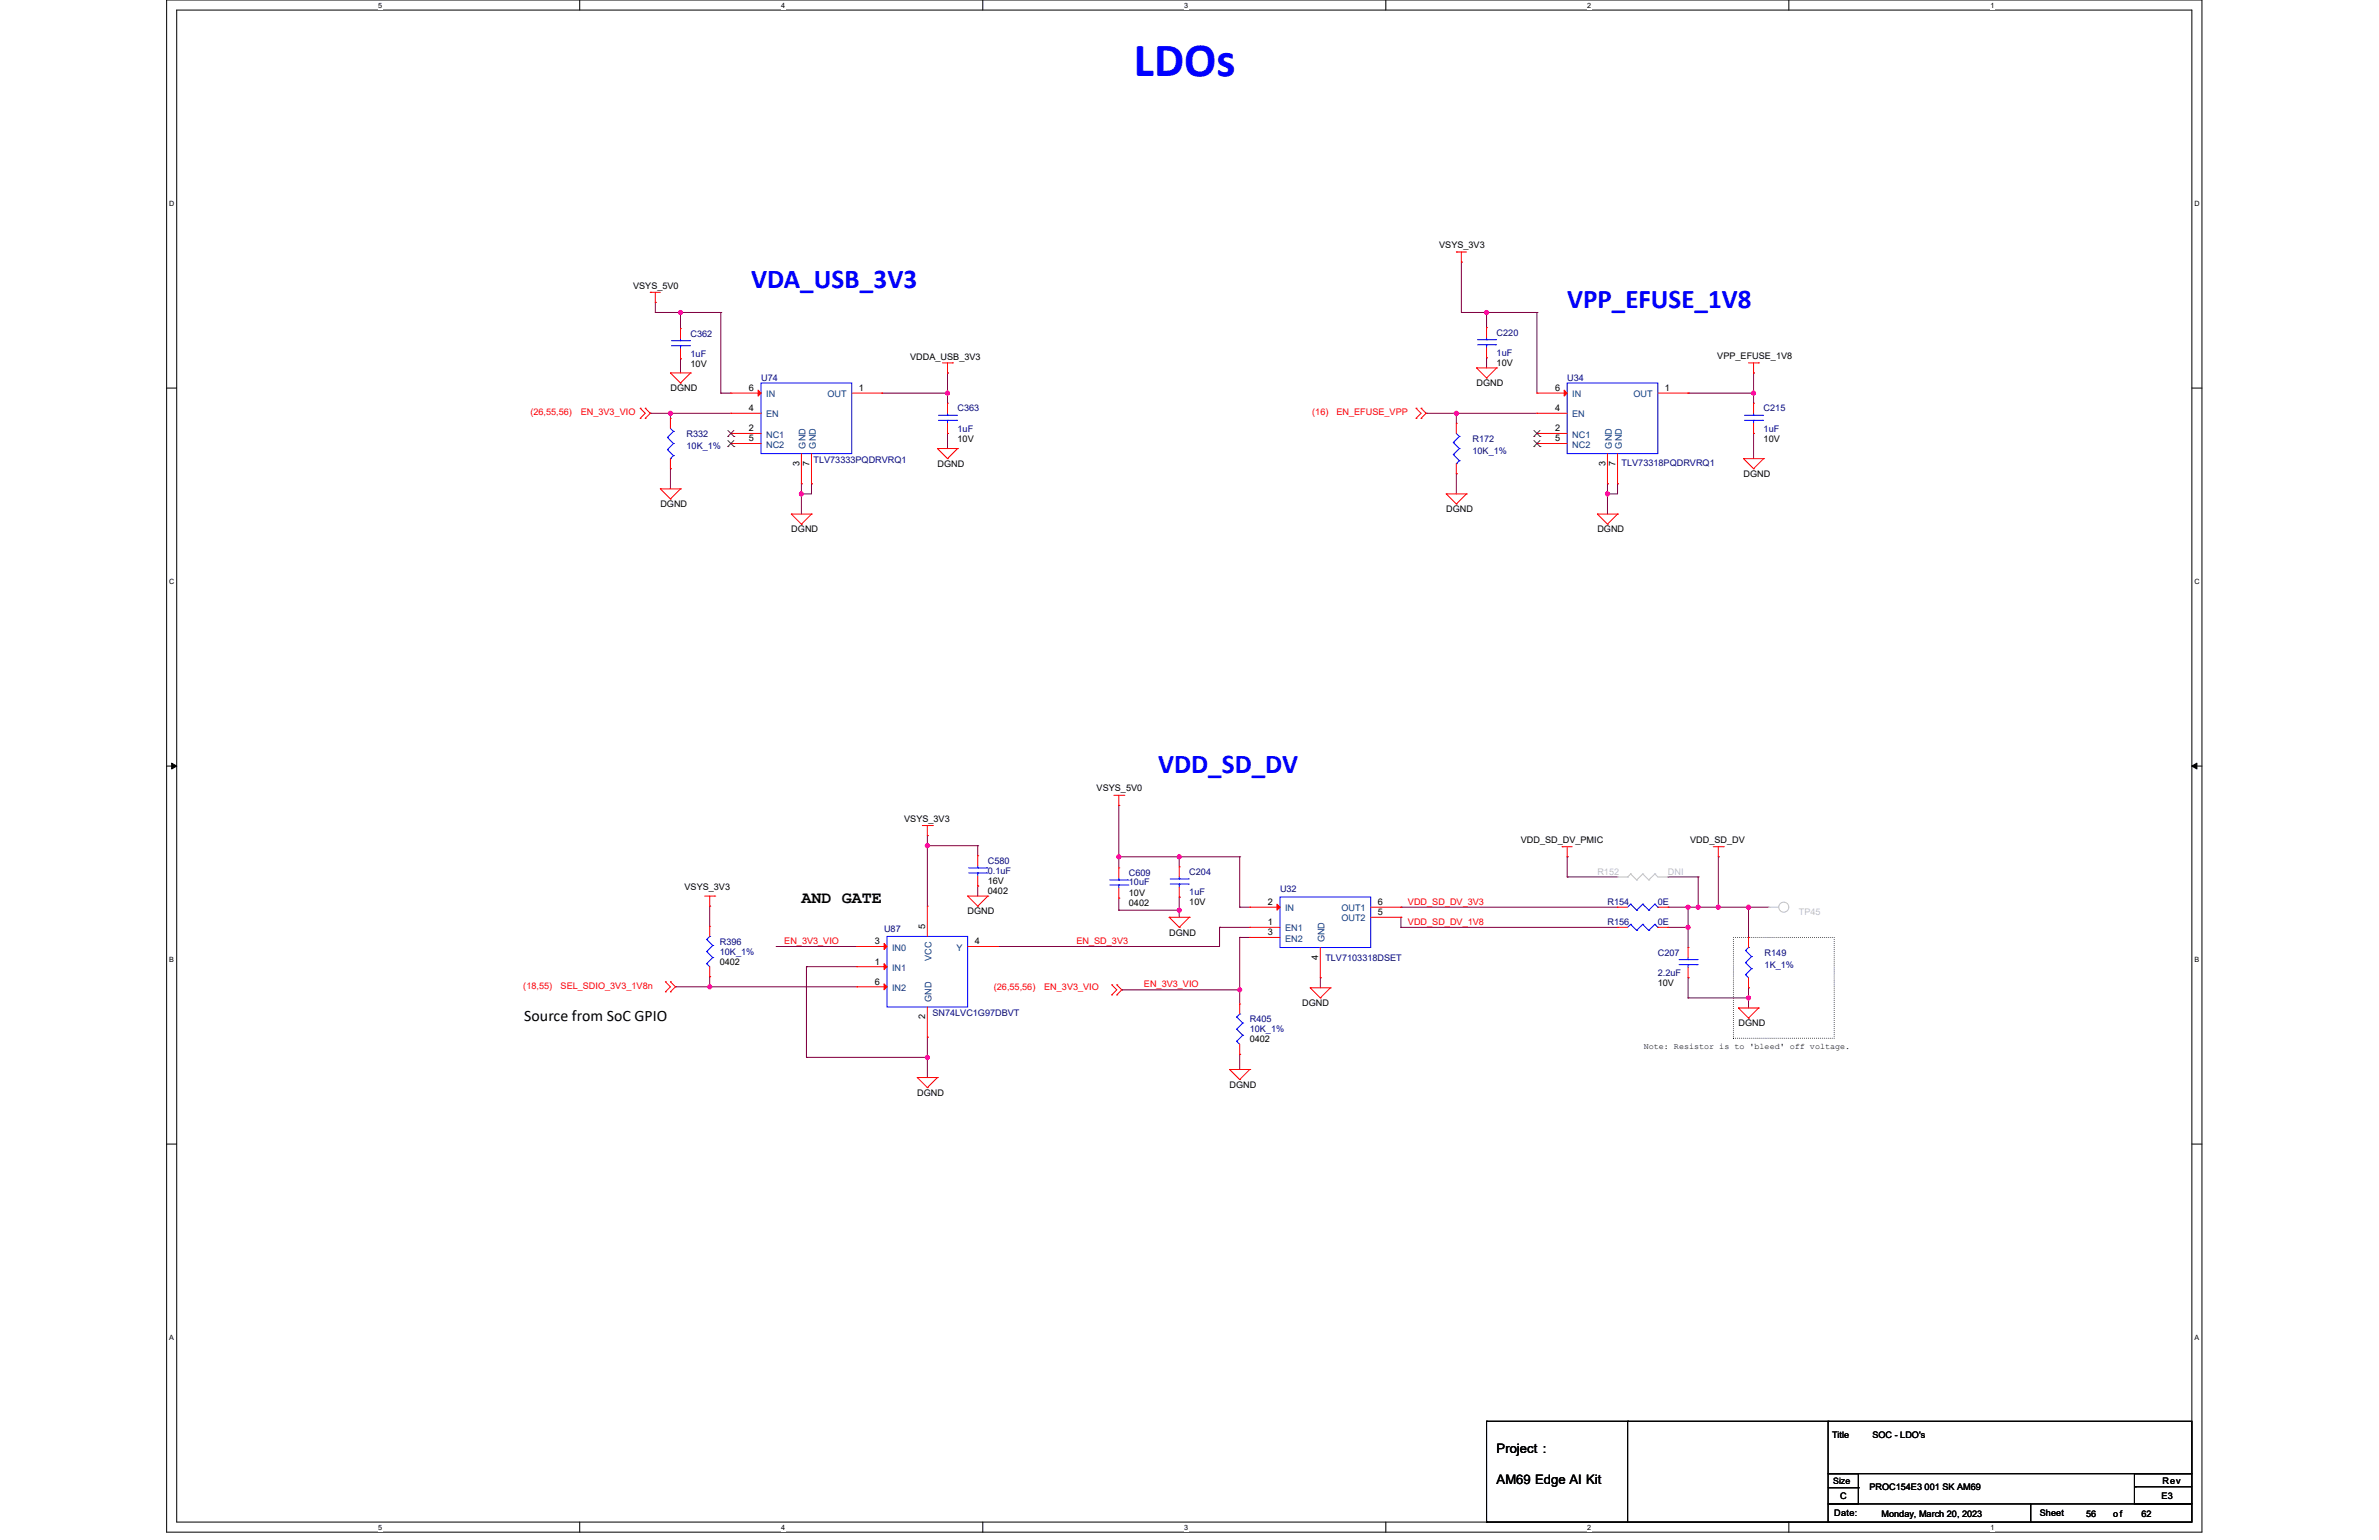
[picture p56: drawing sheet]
<svg xmlns="http://www.w3.org/2000/svg" width="432mm" height="279mm" viewBox="0 0 432 279" stroke-linecap="round" stroke-linejoin="round" font-family="sans-serif">
<defs><g id="words">
<text font-size="8.7" fill="#00f" x="205.8" y="13.7">LDOs</text>
<g font-size="4.9" fill="#00f">
<text x="136.3" y="52.2">VDA_USB_3V3</text>
<text x="284.4" y="55.9">VPP_EFUSE_1V8</text>
<text x="210.2" y="140.2">VDD_SD_DV</text>
</g>
<text font-size="3" x="145.5" y="163.8">AND GATE</text>
<text font-size="2.9" x="95.2" y="185.3">Source from SoC GPIO</text>
<g font-size="2.4">
<text x="271.6" y="263.7">Project :</text>
<text x="271.6" y="269.2">AM69 Edge AI Kit</text>
</g>
<g font-size="1.6">
<text x="261.2" y="45">VSYS_3V3</text>
<text x="114.9" y="52.5">VSYS_5V0</text>
<text x="165.2" y="65.3">VDDA_USB_3V3</text>
<text x="311.7" y="65.1">VPP_EFUSE_1V8</text>
<text x="121.7" y="71">DGND</text>
<text x="125.3" y="66.6">10V</text>
<text x="135.9" y="70.9">6</text>
<text x="155.9" y="70.9">1</text>
<text x="268" y="70.1">DGND</text>
<text x="271.6" y="66.4">10V</text>
<text x="282.2" y="70.9">6</text>
<text x="302.2" y="70.9">1</text>
<text x="135.9" y="74.6">4</text>
<text x="282.2" y="74.6">4</text>
<text x="135.9" y="78.3">2</text>
<text x="135.9" y="80.1">5</text>
<text x="173.8" y="80.1">10V</text>
<text x="282.2" y="78.3">2</text>
<text x="282.2" y="80.1">5</text>
<text x="320.1" y="80.1">10V</text>
<text x="145.1" y="84.5" transform="rotate(-90 145.1 84.5)">3</text>
<text x="146.9" y="84.5" transform="rotate(-90 146.9 84.5)">7</text>
<text x="170.1" y="84.7">DGND</text>
<text x="291.4" y="84.5" transform="rotate(-90 291.4 84.5)">3</text>
<text x="293.2" y="84.5" transform="rotate(-90 293.2 84.5)">7</text>
<text x="316.5" y="86.5">DGND</text>
<text x="119.9" y="92">DGND</text>
<text x="262.5" y="92.9">DGND</text>
<text x="143.6" y="96.6">DGND</text>
<text x="289.9" y="96.6">DGND</text>
<text x="199" y="143.6">VSYS_5V0</text>
<text x="164.1" y="149.1">VSYS_3V3</text>
<text x="276" y="152.9">VDD_SD_DV_PMIC</text>
<text x="306.8" y="152.9">VDD_SD_DV</text>
<text x="124.2" y="161.5">VSYS_3V3</text>
<text x="179.3" y="160.4">16V</text>
<text x="175.6" y="165.9">DGND</text>
<text x="179.3" y="162.2">0402</text>
<text x="204.9" y="162.6">10V</text>
<text x="204.9" y="164.4">0402</text>
<text x="215.9" y="164.2">10V</text>
<text x="230.1" y="164.2">2</text>
<text x="230.1" y="167.9">1</text>
<text x="250.1" y="166">5</text>
<text x="250.1" y="164.2">6</text>
<text x="158.8" y="171.3">3</text>
<text x="167.9" y="168.6" transform="rotate(-90 167.9 168.6)">5</text>
<text x="176.9" y="171.3">4</text>
<text x="212.2" y="169.7">DGND</text>
<text x="230.1" y="169.7">3</text>
<text x="130.6" y="175">0402</text>
<text x="158.8" y="175">1</text>
<text x="158.8" y="178.7">6</text>
<text x="239.3" y="174.1" transform="rotate(-90 239.3 174.1)">4</text>
<text x="300.9" y="178.9">10V</text>
<text x="167.9" y="184.9" transform="rotate(-90 167.9 184.9)">2</text>
<text x="236.4" y="182.5">DGND</text>
<text x="226.8" y="189.1">0402</text>
<text x="315.5" y="186.2">DGND</text>
<text x="223.2" y="197.4">DGND</text>
<text x="166.5" y="198.8">DGND</text>
<text x="332.5" y="260.8">Title</text>
<text x="339.9" y="260.8">SOC - LDO's</text>
<text x="332.7" y="269.2">Size</text>
<text x="392.5" y="269.2">Rev</text>
<text x="332.9" y="275.1">Date:</text>
<text x="334" y="272">C</text>
<text x="339.3" y="270.3">PROC154E3 001 SK AM69</text>
<text x="341.5" y="275.3">Monday, March 20, 2023</text>
<text x="370.2" y="275.1">Sheet</text>
<text x="378.6" y="275.3">56</text>
<text x="383.6" y="275.3">of</text>
<text x="388.7" y="275.3">62</text>
<text x="392.3" y="272">E3</text>
</g>
<g font-size="1.6" fill="#000080">
<text x="125.3" y="61.1">C362</text>
<text x="125.3" y="64.8">1uF</text>
<text x="271.6" y="60.9">C220</text>
<text x="271.6" y="64.6">1uF</text>
<text x="138.1" y="69.2">U74</text>
<text x="284.4" y="69.2">U34</text>
<text x="173.8" y="74.6">C363</text>
<text x="320.1" y="74.6">C215</text>
<text x="124.6" y="79.2">R332</text>
<text x="124.6" y="81.4">10K_1%</text>
<text x="147.7" y="84">TLV73333PQDRVRQ1</text>
<text x="173.8" y="78.3">1uF</text>
<text x="267.3" y="80.1">R172</text>
<text x="267.3" y="82.3">10K_1%</text>
<text x="320.1" y="78.3">1uF</text>
<text x="294.3" y="84.5">TLV73318PQDRVRQ1</text>
<text x="179.3" y="156.7">C580</text>
<text x="179.3" y="158.6">0.1uF</text>
<text x="204.9" y="158.9">C609</text>
<text x="204.9" y="160.6">10uF</text>
<text x="215.9" y="158.8">C204</text>
<text x="232.3" y="161.9">U32</text>
<text x="215.9" y="162.4">1uF</text>
<text x="291.8" y="164.2">R154</text>
<text x="291.8" y="167.9">R156</text>
<text x="300.9" y="164.2">0E</text>
<text x="300.9" y="167.9">0E</text>
<text x="130.6" y="171.4">R396</text>
<text x="130.6" y="173.2">10K_1%</text>
<text x="160.5" y="169">U87</text>
<text x="300.9" y="173.4">C207</text>
<text x="320.3" y="173.4">R149</text>
<text x="240.6" y="174.3">TLV7103318DSET</text>
<text x="300.9" y="177.1">2.2uF</text>
<text x="320.3" y="175.6">1K_1%</text>
<text x="169.2" y="184.4">SN74LVC1G97DBVT</text>
<text x="226.8" y="185.5">R405</text>
<text x="226.8" y="187.3">10K_1%</text>
</g>
<g font-size="1.6" fill="#f00">
<text x="96.3" y="75.4">(26,55,56)</text>
<text x="105.4" y="75.4">EN_3V3_VIO</text>
<text x="238.2" y="75.4">(16)</text>
<text x="242.6" y="75.4">EN_EFUSE_VPP</text>
<text x="255.6" y="164.2">VDD_SD_DV_3V3</text>
<text x="255.6" y="167.8">VDD_SD_DV_1V8</text>
<text x="142.4" y="171.3">EN_3V3_VIO</text>
<text x="195.4" y="171.3">EN_SD_3V3</text>
<text x="95" y="179.4">(18,55)</text>
<text x="101.8" y="179.4">SEL_SDIO_3V3_1V8n</text>
<text x="180.4" y="179.6">(26,55,56)</text>
<text x="189.5" y="179.6">EN_3V3_VIO</text>
<text x="207.6" y="179.2">EN_3V3_VIO</text>
</g>
<g font-size="1.6" fill="#004080">
<text x="139.1" y="75.7">EN</text>
<text x="139.1" y="72.1">IN</text>
<text x="150.2" y="72.1">OUT</text>
<text x="285.4" y="75.7">EN</text>
<text x="285.4" y="72.1">IN</text>
<text x="296.5" y="72.1">OUT</text>
<text x="139.1" y="79.4">NC1</text>
<text x="139.1" y="81.2">NC2</text>
<text x="146.2" y="81.4" transform="rotate(-90 146.2 81.4)">GND</text>
<text x="148.1" y="81.4" transform="rotate(-90 148.1 81.4)">GND</text>
<text x="285.4" y="79.4">NC1</text>
<text x="285.4" y="81.2">NC2</text>
<text x="292.5" y="81.4" transform="rotate(-90 292.5 81.4)">GND</text>
<text x="294.4" y="81.4" transform="rotate(-90 294.4 81.4)">GND</text>
<text x="233.2" y="165.3">IN</text>
<text x="243.5" y="167.2">OUT2</text>
<text x="243.5" y="165.3">OUT1</text>
<text x="161.9" y="172.5">IN0</text>
<text x="173.6" y="172.5">Y</text>
<text x="233.2" y="169">EN1</text>
<text x="233.2" y="170.8">EN2</text>
<text x="240.4" y="171" transform="rotate(-90 240.4 171)">GND</text>
<text x="161.9" y="176.1">IN1</text>
<text x="161.9" y="179.8">IN2</text>
<text x="169.1" y="174.3" transform="rotate(-90 169.1 174.3)">VCC</text>
<text x="169.1" y="181.8" transform="rotate(-90 169.1 181.8)">GND</text>
</g>
<g font-size="1.6" fill="#c0c0c0">
<text x="289.9" y="158.8">R152</text>
<text x="302.7" y="158.8">DNI</text>
<text x="326.5" y="166.1">TP45</text>
</g>
<text font-size="1.5" x="298.3" y="190.3">Note: Resistor is to 'bleed' off voltage.</text>
<g font-size="1.3">
<text x="68.6" y="1.4">5</text>
<text x="141.8" y="1.4">4</text>
<text x="215" y="1.4">3</text>
<text x="288.1" y="1.4">2</text>
<text x="361.3" y="1.4">1</text>
<text x="30.7" y="37.3">D</text>
<text x="398.3" y="37.3">D</text>
<text x="30.7" y="105.9">C</text>
<text x="398.3" y="105.9">C</text>
<text x="30.7" y="174.5">B</text>
<text x="398.3" y="174.5">B</text>
<text x="30.7" y="243">A</text>
<text x="398.3" y="243">A</text>
<text x="68.6" y="277.5">5</text>
<text x="141.8" y="277.5">4</text>
<text x="215" y="277.5">3</text>
<text x="288.1" y="277.5">2</text>
<text x="361.3" y="277.5">1</text>
</g>
</g></defs>
<path d="M30.2 0h369.5v278h-369.5zM32.1 1.8h365.7v274.3h-365.7z" fill="none" stroke="#000" stroke-width=".18"/>
<g fill="#fff">
<path d="M68.7 .2h.7v1.4h-.7z"/>
<path d="M68.7 276.3h.7v1.5h-.7z"/>
</g>
<path d="M105.2 0v1.8M105.2 276.1v1.9" fill="none" stroke="#000" stroke-width=".18"/>
<g fill="#fff">
<path d="M141.8 .2h.7v1.4h-.7z"/>
<path d="M141.8 276.3h.7v1.5h-.7z"/>
</g>
<path d="M178.4 0v1.8M178.4 276.1v1.9" fill="none" stroke="#000" stroke-width=".18"/>
<g fill="#fff">
<path d="M215 .2h.7v1.4h-.7z"/>
<path d="M215 276.3h.7v1.5h-.7z"/>
</g>
<path d="M251.5 0v1.8M251.5 276.1v1.9" fill="none" stroke="#000" stroke-width=".18"/>
<g fill="#fff">
<path d="M288.1 .2h.7v1.4h-.7z"/>
<path d="M288.1 276.3h.7v1.5h-.7z"/>
</g>
<path d="M324.7 0v1.8M324.7 276.1v1.9" fill="none" stroke="#000" stroke-width=".18"/>
<g fill="#fff">
<path d="M361.3 .2h.7v1.4h-.7z"/>
<path d="M361.3 276.3h.7v1.5h-.7z"/>
<path d="M30.7 36.1h1v1.5h-1z"/>
<path d="M398.3 36.1h.9v1.5h-.9z"/>
<path d="M30.7 104.7h1v1.5h-1z"/>
<path d="M398.3 104.7h.9v1.5h-.9z"/>
</g>
<path d="M30.2 70.4h1.9M397.8 70.4h1.9" fill="none" stroke="#000" stroke-width=".18"/>
<g fill="#fff">
<path d="M30.7 173.3h.9v1.4h-.9z"/>
<path d="M398.3 173.3h.9v1.4h-.9z"/>
</g>
<path d="M30.2 139h1.9M31.2 138.5l.9 .5-.9 .5zM397.8 139l.9-.5v1zM397.8 139h1.9" fill="none" stroke="#000" stroke-width=".18"/>
<path d="M31.2 138.5l.9 .5-.9 .5zM397.8 139l.9-.5v1z" fill="#000"/>
<g fill="#fff">
<path d="M30.7 241.9h.9v1.4h-.9z"/>
<path d="M398.3 241.9h.9v1.4h-.9z"/>
</g>
<path d="M30.2 207.6h1.9M397.8 207.6h1.9" fill="none" stroke="#000" stroke-width=".18"/>
<path d="M314.6 170.1h18.3v18.3h-18.3z" fill="none" stroke="#000" stroke-width=".18" stroke-dasharray="0 .4"/>
<path d="M130.8 71.3h.1M130.8 71.3h1.9M203.1 146.1h.1M203.1 146.1v9.3M214 155.4h.1M214 155.4h11" fill="none" stroke="#800040" stroke-width=".18"/>
<circle cx="214" cy="155.4" r=".37" fill="#f0f"/>
<circle cx="214" cy="155.4" r=".37" fill="none" stroke="#f0f" stroke-width=".18"/>
<path d="M203.1 155.4h.1M203.1 155.4h10.9M214 155.4h.1M214 155.4v1.9" fill="none" stroke="#800040" stroke-width=".18"/>
<circle cx="203.1" cy="155.4" r=".37" fill="#f0f"/>
<circle cx="203.1" cy="155.4" r=".37" fill="none" stroke="#f0f" stroke-width=".18"/>
<path d="M225 155.4h.1M225 155.4v9.2M214 162.8h.1M214 162.8v2.3" fill="none" stroke="#800040" stroke-width=".18"/>
<circle cx="214" cy="165.1" r=".36" fill="#f0f"/>
<circle cx="214" cy="165.1" r=".36" fill="none" stroke="#f0f" stroke-width=".18"/>
<path d="M225 164.6h.1M225 164.6h1.8M254.3 164.6h.1M254.3 164.6h39.3M306.4 164.6h.1M306.4 164.6h1.8" fill="none" stroke="#800040" stroke-width=".18"/>
<circle cx="306.4" cy="164.6" r=".37" fill="#f0f"/>
<circle cx="306.4" cy="164.6" r=".37" fill="none" stroke="#f0f" stroke-width=".18"/>
<g fill="none" stroke="#800040" stroke-width=".18">
<path d="M128.8 164.4h.1M128.8 164.4v3.7M221.4 168.2h.1M221.4 168.2h5.4M221.4 168.2v3.5M225 170.1h.1M225 170.1h1.8M254.3 166.4h.1M254.3 168.2h.1M254.3 166.4v1.8M254.3 168.2h39.3M302.7 164.6h.1"/>
<path d="M302.7 164.6h3.7M306.4 164.6h.1M306.4 168.2h.1M306.4 164.6v7.3M317.4 164.6h.1M317.4 164.6h3.6M317.4 164.6v5.5"/>
</g>
<circle cx="306.4" cy="168.2" r=".37" fill="#f0f"/>
<circle cx="306.4" cy="168.2" r=".37" fill="none" stroke="#f0f" stroke-width=".18"/>
<g fill="none" stroke="#800040" stroke-width=".18">
<path d="M225 170.1h.1M225 170.1v9.5M239.6 177.4h.1M239.6 177.4v1.8M302.7 168.2h.1M302.7 168.2h3.7M306.4 177.4h.1M306.4 177.4v3.7M317.4 179.2h.1M317.4 179.2v3.7M306.4 181.1h.1M306.4 181.1h11"/>
<path d="M317.4 181.1h.1"/>
</g>
<circle cx="317.4" cy="181" r=".37" fill="#f0f"/>
<circle cx="317.4" cy="181" r=".37" fill="none" stroke="#f0f" stroke-width=".18"/>
<path d="M122.6 179h.1M128.8 177.2h.1M128.8 177.2v1.8h-6.2" fill="none" stroke="#800040" stroke-width=".18"/>
<circle cx="128.8" cy="179" r=".36" fill="#f0f"/>
<circle cx="128.8" cy="179" r=".36" fill="none" stroke="#f0f" stroke-width=".18"/>
<path d="M203.6 179.6h.1M203.6 179.6h21.4" fill="none" stroke="#800040" stroke-width=".18"/>
<circle cx="225" cy="179.6" r=".36" fill="#f0f"/>
<circle cx="225" cy="179.6" r=".36" fill="none" stroke="#f0f" stroke-width=".18"/>
<path d="M311.9 164.6h.1M311.9 164.6h5.5" fill="none" stroke="#800040" stroke-width=".18"/>
<circle cx="317.4" cy="164.6" r=".37" fill="#f0f"/>
<circle cx="317.4" cy="164.6" r=".37" fill="none" stroke="#f0f" stroke-width=".18"/>
<path d="M118.9 54.9h.1M118.9 54.9v1.8M123.5 56.7h.1M123.5 56.7h7.3M130.8 56.7h.1M130.8 56.7v14.6M311.9 155.4h.1M311.9 155.4v9.2" fill="none" stroke="#800040" stroke-width=".18"/>
<circle cx="123.5" cy="56.7" r=".37" fill="#f0f"/>
<circle cx="123.5" cy="56.7" r=".37" fill="none" stroke="#f0f" stroke-width=".18"/>
<path d="M118.9 56.7h.1M118.9 56.7h4.6M123.5 56.7h.1M123.5 56.7v2.9M121.7 75h.1M121.7 75h11M123.5 65.1h.1M123.5 65.1v2.6" fill="none" stroke="#800040" stroke-width=".18"/>
<circle cx="121.7" cy="75" r=".37" fill="#f0f"/>
<circle cx="121.7" cy="75" r=".37" fill="none" stroke="#f0f" stroke-width=".18"/>
<g fill="none" stroke="#800040" stroke-width=".18">
<path d="M265.2 56.7h.1M265.2 47.5h.1M265.2 56.7h13.8M265.2 47.5v9.2M269.8 56.7h.1M269.8 56.7v2.7M279 56.7h.1M279 56.7v14.6M118 75h.1M118 75h3.7M121.7 75h.1M121.7 75v.9"/>
<path d="M121.7 85h.1M121.7 85v3.7"/>
</g>
<circle cx="269.8" cy="56.7" r=".37" fill="#f0f"/>
<circle cx="269.8" cy="56.7" r=".37" fill="none" stroke="#f0f" stroke-width=".18"/>
<g fill="none" stroke="#800040" stroke-width=".18">
<path d="M264.3 75h.1M264.3 75h14.7M264.3 75v1.8M269.8 64.9h.1M269.8 64.9v1.9M318.3 67.7h.1M318.3 67.7v3.6M264.3 86h.1M264.3 86v3.6M225 179.6h.1M225 179.6v2.5M225 191.3h.1"/>
<path d="M225 191.3v2.7"/>
</g>
<circle cx="318.3" cy="71.3" r=".37" fill="#f0f"/>
<circle cx="318.3" cy="71.3" r=".37" fill="none" stroke="#f0f" stroke-width=".18"/>
<path d="M172 67.7h.1M172 67.7v3.6M306.4 71.3h.1M306.4 71.3h11.9M318.3 71.3h.1M318.3 78.6h.1M318.3 71.3v1.9M318.3 78.6v4.6" fill="none" stroke="#800040" stroke-width=".18"/>
<circle cx="172" cy="71.3" r=".37" fill="#f0f"/>
<circle cx="172" cy="71.3" r=".37" fill="none" stroke="#f0f" stroke-width=".18"/>
<path d="M160.1 71.3h.1M160.1 71.3h11.9M172 71.3h.1M172 78.6h.1M172 71.3v1.9M172 78.6v2.8M145.5 89.6h.1M145.5 87.8h.1M145.5 89.6h1.8M145.5 87.8v5.5" fill="none" stroke="#800040" stroke-width=".18"/>
<circle cx="145.5" cy="89.6" r=".37" fill="#f0f"/>
<circle cx="145.5" cy="89.6" r=".37" fill="none" stroke="#f0f" stroke-width=".18"/>
<path d="M147.3 87.8h.1M147.3 87.8v1.8M291.8 89.6h.1M291.8 87.8h.1M291.8 87.8v5.5M293.6 87.8h.1M293.6 87.8v1.8" fill="none" stroke="#800040" stroke-width=".18"/>
<circle cx="291.8" cy="89.6" r=".37" fill="#f0f"/>
<circle cx="291.8" cy="89.6" r=".37" fill="none" stroke="#f0f" stroke-width=".18"/>
<path d="M258.8 75h.1M258.8 75h5.5M291.8 89.6h.1M291.8 89.6h1.8" fill="none" stroke="#800040" stroke-width=".18"/>
<circle cx="264.3" cy="75" r=".37" fill="#f0f"/>
<circle cx="264.3" cy="75" r=".37" fill="none" stroke="#f0f" stroke-width=".18"/>
<g fill="none" stroke="#800040" stroke-width=".18">
<path d="M168.3 151.6h.1M168.3 151.6v1.8M128.8 179h.1M128.8 179h26.7M140.9 171.7h.1M140.9 171.7h14.6M146.4 175.4h.1M146.4 175.4h9.1M146.4 175.4v16.4M181.1 171.7h.1M181.1 171.7h40.3M146.4 191.8h.1"/>
<path d="M146.4 191.8h21.9M168.3 188.2h.1M168.3 191.8h.1M168.3 188.2v7.3"/>
</g>
<circle cx="168.3" cy="191.8" r=".36" fill="#f0f"/>
<circle cx="168.3" cy="191.8" r=".36" fill="none" stroke="#f0f" stroke-width=".18"/>
<path d="M168.3 153.4h.1M168.3 153.4h9.2" fill="none" stroke="#800040" stroke-width=".18"/>
<circle cx="168.3" cy="153.4" r=".36" fill="#f0f"/>
<circle cx="168.3" cy="153.4" r=".36" fill="none" stroke="#f0f" stroke-width=".18"/>
<g fill="none" stroke="#800040" stroke-width=".18">
<path d="M168.3 153.4h.1M168.3 153.4v11M177.5 153.4h.1M177.5 153.4v1.9M203.1 155.4h.1M203.1 155.4v2.1M284.4 159.1h.1M284.4 155.4h.1M284.4 159.1h9.2M284.4 155.4v3.7M302.7 159.1h.1M302.7 159.1h5.5"/>
<path d="M308.2 159.1h.1M308.2 159.1v5.5M177.5 160.8h.1M177.5 160.8v1.8M203.1 165.1h.1M203.1 162.9h.1M203.1 162.9v2.2M203.1 165.1h10.9M214 165.1h.1M214 165.1v1.3M308.2 164.6h.1M308.2 164.6h3.7"/>
</g>
<circle cx="311.9" cy="164.6" r=".37" fill="#f0f"/>
<circle cx="311.9" cy="164.6" r=".37" fill="none" stroke="#f0f" stroke-width=".18"/>
<circle cx="308.2" cy="164.6" r=".37" fill="#f0f"/>
<circle cx="308.2" cy="164.6" r=".37" fill="none" stroke="#f0f" stroke-width=".18"/>
<g fill="none" stroke="#f00" stroke-width=".18">
<path d="M118 53h.1M118 53h1.9M118.9 54.9h.1M118.9 53v1.9M264.3 45.7h.1M264.3 45.7h1.9M265.2 47.5h.1M265.2 45.7v1.8M116.2 75.9h.1M116.2 74.1h.1M116.2 74.1l.9 .9-.9 .9M117.1 74.1h.1"/>
<path d="M117.1 75.9h.1M117.1 74.1l.9 .9-.9 .9M121.7 67.7h.1M121.7 67.7h3.6M121.7 67.7l1.8 1.8M123.5 69.5h.1M125.3 67.7h.1M125.3 67.7l-1.8 1.8M171.1 65.8h1.8M172 67.7h.1M172 65.8v1.9M172.9 65.8h.1"/>
<path d="M257 75.9h.1M257 74.1h.1M257 74.1l.9 .9-.9 .9M257.9 74.1h.1M257.9 75.9h.1M257.9 74.1l.9 .9-.9 .9M268 66.8h.1M268 66.8h3.6M268 66.8l1.8 1.8M269.8 68.6h.1M271.6 66.8h.1M271.6 66.8l-1.8 1.8"/>
<path d="M317.4 65.8h1.8M318.3 67.7h.1M318.3 65.8v1.9M319.2 65.8h.1M119.9 88.7h.1M119.9 88.7h3.6M119.9 88.7l1.8 1.8M121.7 90.5h.1M123.5 88.7h.1M123.5 88.7l-1.8 1.8M143.6 93.3h.1M143.6 93.3h3.7"/>
<path d="M143.6 93.3l1.9 1.8M145.5 95.1h.1M147.3 93.3h.1M147.3 93.3l-1.8 1.8M170.1 81.4h.1M170.1 81.4h3.7M170.1 81.4l1.9 1.8M172 83.2h.1M173.8 81.4h.1M173.8 81.4l-1.8 1.8M262.5 89.6h.1M262.5 89.6h3.7"/>
<path d="M262.5 89.6l1.8 1.8M264.3 91.4h.1M266.2 89.6h.1M266.2 89.6l-1.9 1.8M289.9 93.3h.1M289.9 93.3h3.7M289.9 93.3l1.9 1.8M291.8 95.1h.1M293.6 93.3h.1M293.6 93.3l-1.8 1.8M316.5 83.2h.1M316.5 83.2h3.6"/>
<path d="M316.5 83.2l1.8 1.8M318.3 85h.1M320.1 83.2h.1M320.1 83.2l-1.8 1.8M167.4 149.8h1.8M168.3 151.6h.1M168.3 149.8v1.8M169.2 149.8h.1M202.2 144.3h1.8M203.1 146.1h.1M203.1 144.3v1.8M204 144.3h.1"/>
<path d="M283.5 153.6h.1M283.5 153.6h1.9M284.4 155.4h.1M284.4 153.6v1.8M311 153.6h1.8M311.9 155.4h.1M311.9 153.6v1.8M312.8 153.6h.1M120.8 178.1h.1M120.8 180h.1M120.8 178.1l.9 .9-.9 1M121.7 180h.1"/>
<path d="M121.7 178.1h.1M121.7 178.1l.9 .9-.9 1M127.9 162.6h1.8M128.8 164.4h.1M128.8 162.6v1.8M129.7 162.6h.1M175.6 162.6h.1M175.6 162.6h3.7M175.6 162.6l1.9 1.8M177.5 164.4h.1M179.3 162.6h.1M179.3 162.6l-1.8 1.8"/>
<path d="M201.8 178.7h.1M201.8 178.7l.9 .9-.9 .9M202.7 178.7h.1M202.7 178.7l.9 .9-.9 .9M212.2 166.4h.1M212.2 166.4h3.7M212.2 166.4l1.8 1.8M214 168.2h.1M215.9 166.4h.1M215.9 166.4l-1.9 1.8M237.8 179.2h.1M237.8 179.2h3.7"/>
<path d="M237.8 179.2l1.8 1.9M241.5 179.2h.1M241.5 179.2l-1.9 1.9M293.6 164.6h.1M293.6 168.2h.1M293.6 164.6h1.8M293.6 168.2h1.8M300.9 164.6h1.8M300.9 168.2h1.8M302.7 164.6h.1M302.7 168.2h.1M166.5 195.5h.1"/>
<path d="M166.5 195.5h3.6M166.5 195.5l1.8 1.8M168.3 197.3h.1M170.1 195.5h.1M170.1 195.5l-1.8 1.8M201.8 180.5h.1M202.7 180.5h.1M223.2 194h.1M223.2 194h3.6M223.2 194l1.8 1.9M225 195.9h.1M226.8 194h.1"/>
<path d="M226.8 194l-1.8 1.9M239.6 181.1h.1M315.5 182.9h.1M315.5 182.9h3.7M315.5 182.9l1.9 1.8M317.4 184.7h.1M319.2 182.9h.1M319.2 182.9l-1.8 1.8"/>
</g>
<g fill="none" stroke="#000" stroke-width=".18">
<path d="M269.8 257.9h.1M269.8 257.9h62.2M269.8 257.9v18.2M295.4 257.9h.1M295.4 257.9v18.2M331.8 257.9h66v9.5h-66zM269.8 276.1h.1M269.8 276.1h62.2M331.8 267.4h5.5v5.5h-5.5zM331.8 272.9h36.8v3.2h-36.8zM331.8 269.9h5.5M337.3 269.9h.1"/>
<path d="M368.6 272.9h29.2v3.2h-29.2zM387.4 267.4h10.4v5.5h-10.4zM387.6 269.7h.1M387.6 269.7h10.2"/>
</g>
<g fill="none" stroke="#00f" stroke-width=".18">
<path d="M161 169.9h14.6v12.8h-14.6zM296 164h.1M296 167.7h.1M296 164l-.6 .6M296 164l1.1 1.1M296 167.7l-.6 .5M296 167.7l1.1 1.1M297.1 165.1h.1M297.1 168.8h.1M298.2 164h.1M298.2 167.7h.1M298.2 164l-1.1 1.1"/>
<path d="M298.2 164l1.1 1.1M298.2 167.7l-1.1 1.1M298.2 167.7l1.1 1.1M299.3 165.1h.1M299.3 168.8h.1M300.4 164h.1M300.4 167.7h.1M300.4 164l-1.1 1.1M300.4 164l.5 .6M300.4 167.7l-1.1 1.1M300.4 167.7l.5 .5M300.9 164.6h.1"/>
<path d="M300.9 168.2h.1"/>
</g>
<path d="M160.5 174.8l.5 .6-.5 .5z" fill="#f00"/>
<path d="M155.5 175.4h.1M155.5 175.4h5.5M160.5 174.8l.5 .6-.5 .5zM168.3 188.2h.1M168.3 182.7v5.5" fill="none" stroke="#f00" stroke-width=".18"/>
<path d="M160.5 171.2l.5 .5-.5 .6z" fill="#f00"/>
<path d="M155.5 171.7h.1M155.5 171.7h5.5M160.5 171.2l.5 .5-.5 .6zM168.3 164.4h.1M168.3 164.4v5.5M175.6 171.7h5.5M181.1 171.7h.1" fill="none" stroke="#f00" stroke-width=".18"/>
<path d="M160.5 178.5l.5 .5-.5 .6z" fill="#f00"/>
<g fill="none" stroke="#f00" stroke-width=".18">
<path d="M269.8 59.4h.1M269.8 59.4v1.9M121.7 75.9h.1M121.7 75.9v1.8M269.8 64.9h.1M269.8 63.1v1.8M279 78.6h.1M279 75h.1M279 78.6h5.4M279 75h5.4M300.9 71.3h5.5M306.4 71.3h.1"/>
<path d="M121.7 85h.1M121.7 83.2v1.8M279 80.5h.1M279 80.5h5.4M291.8 87.8h.1M291.8 82.3v5.5M177.5 155.3h.1M177.5 155.3v1.8M177.5 158.9v1.9M203.1 157.5h.1M203.1 157.5v1.8M155.5 179h.1"/>
<path d="M155.5 179h5.5M160.5 178.5l.5 .5-.5 .6zM177.5 160.8h.1M203.1 162.9h.1M203.1 161.1v1.8M317.4 179.2h.1M317.4 170.1h.1M317.4 170.1v1.8M317.4 177.4v1.8"/>
</g>
<g fill="none" stroke="#00f" stroke-width=".18">
<path d="M121.1 79.4h.1M121.1 79.4l1.1 1.1M121.7 77.7l.5 .6M122.2 78.3h.1M122.2 78.3l-1.1 1.1M268.2 62.5h3.3M268.2 61.6h3.3M269.8 61.6h.1M269.8 62.5h.1M269.8 61.3v.3M269.8 62.5v.6M271.5 62.5h.1"/>
<path d="M271.5 61.6h.1M284.4 69.5h16.5v12.8h-16.5zM121.1 81.6h.1M121.1 81.6l1.1 1.1M121.7 83.2h.1M122.2 80.5h.1M122.2 82.7h.1M122.2 80.5l-1.1 1.1M122.2 82.7l-.5 .5M175.8 158.4h3.3M175.8 157.5h3.3M177.5 157.5h.1"/>
<path d="M177.5 158.4h.1M177.5 157.1v.4M177.5 158.4v.5M179.1 158.4h.1M179.1 157.5h.1M201.4 159.7h3.3M203.1 159.7h.1M203.1 159.3v.4M204.7 159.7h.1M201.4 160.6h3.3M203.1 160.6h.1M203.1 160.6v.5"/>
<path d="M204.7 160.6h.1M316.8 176.8h.1M316.8 174.7h.1M316.8 172.5h.1M316.8 176.8l.6 .6M316.8 174.7l1.1 1M316.8 172.5l1.1 1.1M317.4 171.9h.1M317.4 171.9l-.6 .6M317.9 175.7h.1M317.9 173.6h.1M317.9 175.7l-1.1 1.1"/>
<path d="M317.9 173.6l-1.1 1.1"/>
</g>
<path d="M278.4 79.2h.1M278.4 78.1l1.1 1.1M278.4 79.9l1.1 1.1M279.5 78.1l-1.1 1.1M279.5 79.9l-1.1 1.1M279.5 79.2h.1M278.4 81h.1M279.5 81h.1" fill="none" stroke="#804000" stroke-width=".18"/>
<path d="M283.9 70.8l.5 .5-.5 .6z" fill="#f00"/>
<g fill="none" stroke="#f00" stroke-width=".18">
<path d="M132.7 78.6h.1M132.7 75h.1M132.7 78.6h5.4M132.7 75h5.4M154.6 71.3h5.5M160.1 71.3h.1M172 73.2h.1M172 78.6h.1M172 73.2v1.8M172 76.8v1.8M279 71.3h.1M279 71.3h5.4"/>
<path d="M283.9 70.8l.5 .5-.5 .6zM318.3 73.2h.1M318.3 78.6h.1M318.3 73.2v1.8M318.3 76.8v1.8M132.7 80.5h.1M132.7 80.5h5.4M145.5 87.8h.1M145.5 82.3v5.5M293.6 87.8h.1M293.6 82.3v5.5M214 157.3h.1"/>
<path d="M214 157.3v1.8M128.8 177.2h.1M128.8 168.1h.1M128.8 168.1v1.8M128.8 175.4v1.8M214 162.8h.1M214 160.9v1.9"/>
</g>
<g fill="none" stroke="#00f" stroke-width=".18">
<path d="M138.1 69.5h16.5v12.8h-16.5zM170.3 76.3h3.3M170.3 75.3h3.3M172 75.3h.1M172 76.3h.1M172 75v.3M172 76.3v.5M173.6 76.3h.1M173.6 75.3h.1M316.6 76.3h3.3M316.6 75.3h3.3M318.3 75.3h.1"/>
<path d="M318.3 76.3h.1M318.3 75v.3M318.3 76.3v.5M319.9 76.3h.1M319.9 75.3h.1M212.4 159.5h3.3M214 159.5h.1M214 159.1v.4M215.7 159.5h.1M128.3 174.8h.1M128.3 172.6h.1M128.3 170.4h.1"/>
<path d="M128.3 174.8l.5 .6M128.3 172.6l1.1 1.1M128.3 170.4l1.1 1.1M128.8 169.9h.1M128.8 169.9l-.5 .5M129.4 173.7h.1M129.4 171.5h.1M129.4 173.7l-1.1 1.1M129.4 171.5l-1.1 1.1M212.4 160.4h3.3M214 160.4h.1M214 160.4v.5"/>
<path d="M215.7 160.4h.1"/>
</g>
<g fill="none" stroke="#c0c0c0" stroke-width=".18">
<path d="M293.6 159.1h.1M293.6 159.1h1.8M295.4 159.1h.1M296 158.6h.1M296 158.6l1.1 1.1M296 158.6l-.6 .5M297.1 159.7h.1M298.2 158.6h.1M298.2 158.6l1.1 1.1M298.2 158.6l-1.1 1.1M299.3 159.7h.1M300.4 158.6h.1"/>
<path d="M300.4 158.6l.5 .5h1.8M300.4 158.6l-1.1 1.1M302.7 159.1h.1"/>
</g>
<path d="M132.1 79.2h.1M132.1 78.1l1.1 1.1M132.1 79.9l1.1 1.1M133.2 78.1l-1.1 1.1M133.2 79.9l-1.1 1.1M133.2 79.2h.1M132.1 81h.1M133.2 81h.1" fill="none" stroke="#804000" stroke-width=".18"/>
<path d="M137.6 70.8l.5 .5-.5 .6z" fill="#f00"/>
<path d="M132.7 71.3h.1M132.7 71.3h5.4M137.6 70.8l.5 .5-.5 .6zM147.3 87.8h.1M147.3 82.3v5.5M306.4 171.9h.1M306.4 177.4h.1M306.4 171.9v1.8M306.4 175.6v1.8" fill="none" stroke="#f00" stroke-width=".18"/>
<path d="M232.3 162.8h16.5v9.1h-16.5zM304.7 175h3.3M304.7 174.1h3.3M306.4 174.1h.1M306.4 175h.1M306.4 173.7v.4M306.4 175v.6M308 175h.1M308 174.1h.1" fill="none" stroke="#00f" stroke-width=".18"/>
<path d="M231.8 164l.5 .6-.5 .5z" fill="#f00"/>
<g fill="none" stroke="#f00" stroke-width=".18">
<path d="M123.5 59.6h.1M123.5 59.6v1.8M123.5 65.1h.1M123.5 63.3v1.8M264.3 76.8h.1M264.3 76.8v1.8M264.3 86h.1M264.3 84.1v1.9M226.8 164.6h.1M226.8 168.2h.1M226.8 170.1h.1M226.8 164.6h5.5"/>
<path d="M226.8 168.2h5.5M226.8 170.1h5.5M231.8 164l.5 .6-.5 .5zM239.6 177.4h.1M239.6 171.9v5.5M248.8 164.6h5.5M248.8 166.4h5.5M254.3 166.4h.1M254.3 164.6h.1M225 191.3h.1M225 182.1h.1M225 182.1v1.9"/>
<path d="M225 189.5v1.8"/>
</g>
<g fill="none" stroke="#c0c0c0" stroke-width=".18">
<path d="M321 164.6h.1M321 164.6h1.9"/>
<circle cx="323.8" cy="164.6" r=".91"/>
</g>
<g fill="none" stroke="#00f" stroke-width=".18">
<path d="M121.9 62.7h3.3M121.9 61.8h3.3M123.5 61.8h.1M123.5 62.7h.1M123.5 61.4v.4M123.5 62.7v.6M125.2 62.7h.1M125.2 61.8h.1M264.3 78.6l.6 .6M264.9 79.2h.1M264.9 79.2l-1.1 1.1M263.8 80.3h.1"/>
<path d="M263.8 82.5h.1M263.8 80.3l1.1 1.1M263.8 82.5l1.1 1.1M264.3 84.1h.1M264.9 81.4h.1M264.9 83.6h.1M264.9 81.4l-1.1 1.1M264.9 83.6l-.6 .5M224.5 188.9h.1M224.5 186.7h.1M224.5 184.5h.1M224.5 188.9l.5 .6"/>
<path d="M224.5 186.7l1.1 1.1M224.5 184.5l1.1 1.1M225 184h.1M225 184l-.5 .5M225.6 187.8h.1M225.6 185.6h.1M225.6 187.8l-1.1 1.1M225.6 185.6l-1.1 1.1"/>
</g>
<circle cx="214" cy="155.4" r=".37" fill="#f0f"/>
<circle cx="214" cy="155.4" r=".37" fill="none" stroke="#f0f" stroke-width=".18"/>
<circle cx="203.1" cy="155.4" r=".37" fill="#f0f"/>
<circle cx="203.1" cy="155.4" r=".37" fill="none" stroke="#f0f" stroke-width=".18"/>
<circle cx="214" cy="165.1" r=".36" fill="#f0f"/>
<circle cx="214" cy="165.1" r=".36" fill="none" stroke="#f0f" stroke-width=".18"/>
<circle cx="306.4" cy="164.6" r=".37" fill="#f0f"/>
<circle cx="306.4" cy="164.6" r=".37" fill="none" stroke="#f0f" stroke-width=".18"/>
<circle cx="306.4" cy="168.2" r=".37" fill="#f0f"/>
<circle cx="306.4" cy="168.2" r=".37" fill="none" stroke="#f0f" stroke-width=".18"/>
<circle cx="317.4" cy="181" r=".37" fill="#f0f"/>
<circle cx="317.4" cy="181" r=".37" fill="none" stroke="#f0f" stroke-width=".18"/>
<circle cx="128.8" cy="179" r=".36" fill="#f0f"/>
<circle cx="128.8" cy="179" r=".36" fill="none" stroke="#f0f" stroke-width=".18"/>
<circle cx="225" cy="179.6" r=".36" fill="#f0f"/>
<circle cx="225" cy="179.6" r=".36" fill="none" stroke="#f0f" stroke-width=".18"/>
<circle cx="317.4" cy="164.6" r=".37" fill="#f0f"/>
<circle cx="317.4" cy="164.6" r=".37" fill="none" stroke="#f0f" stroke-width=".18"/>
<circle cx="123.5" cy="56.7" r=".37" fill="#f0f"/>
<circle cx="123.5" cy="56.7" r=".37" fill="none" stroke="#f0f" stroke-width=".18"/>
<circle cx="121.7" cy="75" r=".37" fill="#f0f"/>
<circle cx="121.7" cy="75" r=".37" fill="none" stroke="#f0f" stroke-width=".18"/>
<circle cx="269.8" cy="56.7" r=".37" fill="#f0f"/>
<circle cx="269.8" cy="56.7" r=".37" fill="none" stroke="#f0f" stroke-width=".18"/>
<circle cx="318.3" cy="71.3" r=".37" fill="#f0f"/>
<circle cx="318.3" cy="71.3" r=".37" fill="none" stroke="#f0f" stroke-width=".18"/>
<circle cx="172" cy="71.3" r=".37" fill="#f0f"/>
<circle cx="172" cy="71.3" r=".37" fill="none" stroke="#f0f" stroke-width=".18"/>
<circle cx="145.5" cy="89.6" r=".37" fill="#f0f"/>
<circle cx="145.5" cy="89.6" r=".37" fill="none" stroke="#f0f" stroke-width=".18"/>
<circle cx="291.8" cy="89.6" r=".37" fill="#f0f"/>
<circle cx="291.8" cy="89.6" r=".37" fill="none" stroke="#f0f" stroke-width=".18"/>
<circle cx="264.3" cy="75" r=".37" fill="#f0f"/>
<circle cx="264.3" cy="75" r=".37" fill="none" stroke="#f0f" stroke-width=".18"/>
<circle cx="168.3" cy="191.8" r=".36" fill="#f0f"/>
<circle cx="168.3" cy="191.8" r=".36" fill="none" stroke="#f0f" stroke-width=".18"/>
<circle cx="168.3" cy="153.4" r=".36" fill="#f0f"/>
<circle cx="168.3" cy="153.4" r=".36" fill="none" stroke="#f0f" stroke-width=".18"/>
<circle cx="311.9" cy="164.6" r=".37" fill="#f0f"/>
<circle cx="311.9" cy="164.6" r=".37" fill="none" stroke="#f0f" stroke-width=".18"/>
<circle cx="308.2" cy="164.6" r=".37" fill="#f0f"/>
<circle cx="308.2" cy="164.6" r=".37" fill="none" stroke="#f0f" stroke-width=".18"/>
<use href="#words"/>
</svg>
